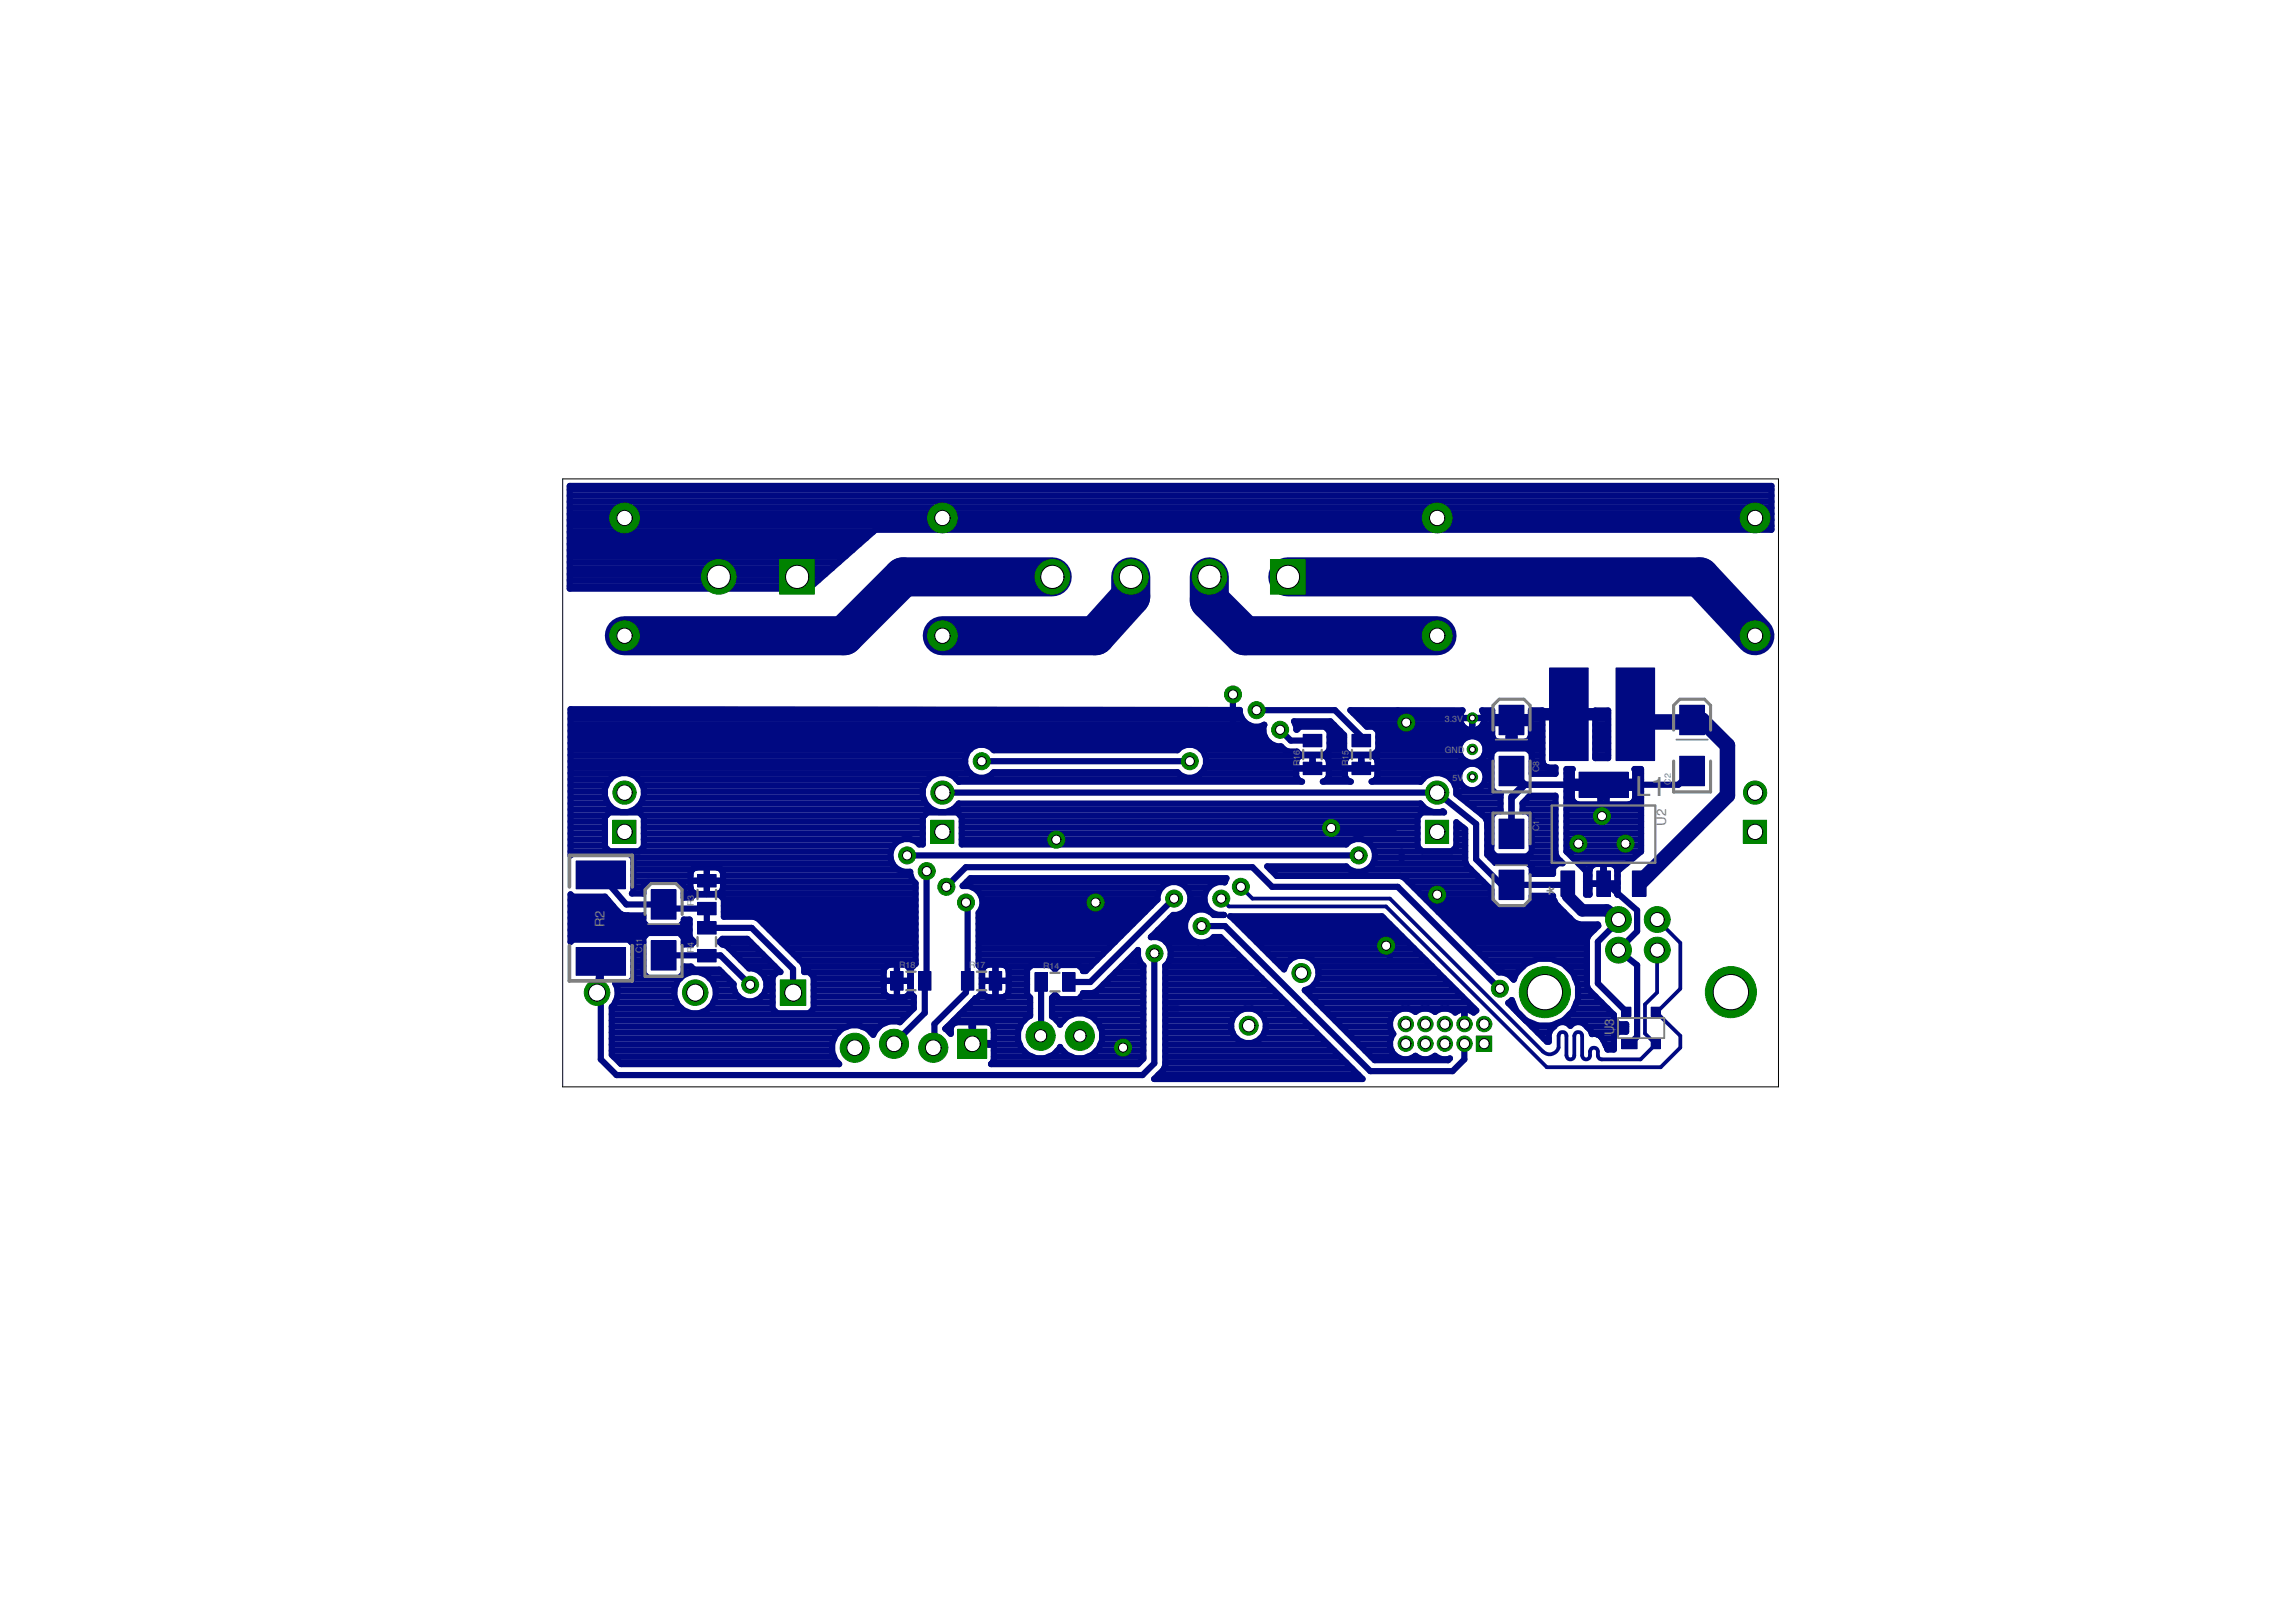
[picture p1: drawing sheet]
<svg xmlns="http://www.w3.org/2000/svg" width="297mm" height="210mm" viewBox="0 0 297 210" stroke-linecap="round" stroke-linejoin="round" font-family="sans-serif">
<defs><g id="words">
<g font-size="3.6" fill="#808080">
<text x="211.6" y="103">L1</text>
<text x="202.7" y="116" transform="rotate(-90 202.7 116)">*</text>
</g>
<g font-size="1.7" fill="#808080">
<text x="215.6" y="106.9" transform="rotate(-90 215.6 106.9)">U2</text>
<text x="78.2" y="120" transform="rotate(-90 78.2 120)">R2</text>
<text x="208.8" y="133.9" transform="rotate(-90 208.8 133.9)">U3</text>
</g>
<g font-size="1.1" fill="#808080">
<text x="186.9" y="93.4">3.3V</text>
<text x="168.1" y="99.2" transform="rotate(-90 168.1 99.2)">R16</text>
<text x="174.4" y="99.2" transform="rotate(-90 174.4 99.2)">R15</text>
<text x="186.9" y="97.5">GND</text>
<text x="187.9" y="101">5V</text>
<text x="199.1" y="100" transform="rotate(-90 199.1 100)">C8</text>
<text x="216.1" y="101.6" transform="rotate(-90 216.1 101.6)">C2</text>
<text x="199.1" y="107.6" transform="rotate(-90 199.1 107.6)">C1</text>
<text x="89.8" y="117.3" transform="rotate(-90 89.8 117.3)">R3</text>
<text x="83.1" y="123.4" transform="rotate(-90 83.1 123.4)">C11</text>
<text x="89.8" y="123.4" transform="rotate(-90 89.8 123.4)">R4</text>
<text x="116.3" y="125.3">R18</text>
<text x="125.4" y="125.3">R17</text>
<text x="135" y="125.4">R14</text>
</g>
</g></defs>
<path d="M201.9 112.7h1.8v3.3h-1.8z" fill="#000982"/>
<path d="M201.9 112.7h1.8v3.3h-1.8z" fill="none" stroke="#000982" stroke-width=".13"/>
<path d="M206.6 112.7h1.7v3.3h-1.7z" fill="#000982"/>
<path d="M206.6 112.7h1.7v3.3h-1.7z" fill="none" stroke="#000982" stroke-width=".13"/>
<path d="M211.2 112.7h1.8v3.3h-1.8z" fill="#000982"/>
<path d="M211.2 112.7h1.8v3.3h-1.8z" fill="none" stroke="#000982" stroke-width=".13"/>
<path d="M204.3 99.9h6.3v3.3h-6.3z" fill="#000982"/>
<path d="M204.3 99.9h6.3v3.3h-6.3z" fill="none" stroke="#000982" stroke-width=".13"/>
<path d="M193.9 106h3.2v3.8h-3.2z" fill="#000982"/>
<path d="M193.9 106h3.3v3.8h-3.3z" fill="none" stroke="#000982" stroke-width=".13"/>
<path d="M193.9 112.6h3.2v3.8h-3.2z" fill="#000982"/>
<path d="M193.9 112.6h3.3v3.8h-3.3z" fill="none" stroke="#000982" stroke-width=".13"/>
<path d="M217.3 97.9h3.2v3.8h-3.2z" fill="#000982"/>
<path d="M217.3 97.9h3.2v3.8h-3.2z" fill="none" stroke="#000982" stroke-width=".13"/>
<path d="M217.3 91.3h3.2v3.8h-3.2z" fill="#000982"/>
<path d="M217.3 91.3h3.2v3.8h-3.2z" fill="none" stroke="#000982" stroke-width=".13"/>
<path d="M193.9 97.9h3.2v3.8h-3.2z" fill="#000982"/>
<path d="M193.9 97.9h3.3v3.8h-3.3z" fill="none" stroke="#000982" stroke-width=".13"/>
<path d="M193.9 91.3h3.2v3.8h-3.2z" fill="#000982"/>
<path d="M193.9 91.3h3.3v3.8h-3.3z" fill="none" stroke="#000982" stroke-width=".13"/>
<path d="M209.1 86.4h5v12h-5z" fill="#000982"/>
<path d="M209.1 86.4h5v12h-5z" fill="none" stroke="#000982" stroke-width=".13"/>
<path d="M200.5 86.4h5v12h-5z" fill="#000982"/>
<path d="M200.5 86.4h5v12h-5z" fill="none" stroke="#000982" stroke-width=".13"/>
<path d="M209.8 134.5h2v1.2h-2z" fill="#000982"/>
<path d="M209.8 134.5h2v1.2h-2z" fill="none" stroke="#000982" stroke-width=".13"/>
<path d="M213.6 134.5h1.2v1.2h-1.2z" fill="#000982"/>
<path d="M213.6 134.5h1.2v1.2h-1.2z" fill="none" stroke="#000982" stroke-width=".13"/>
<path d="M213.6 130.3h1.2v1.2h-1.2z" fill="#000982"/>
<path d="M213.6 130.3h1.2v1.2h-1.2z" fill="none" stroke="#000982" stroke-width=".13"/>
<path d="M209.8 130.3h1.2v1.2h-1.2z" fill="#000982"/>
<path d="M209.8 130.3h1.2v1.2h-1.2z" fill="none" stroke="#000982" stroke-width=".13"/>
<path d="M90.2 116.8h2.4v1.6h-2.4z" fill="#000982"/>
<path d="M90.2 116.8h2.5v1.6h-2.5z" fill="none" stroke="#000982" stroke-width=".13"/>
<path d="M90.2 113.2h2.4v1.6h-2.4z" fill="#000982"/>
<path d="M90.2 113.2h2.5v1.6h-2.5z" fill="none" stroke="#000982" stroke-width=".13"/>
<path d="M90.2 122.9h2.4v1.6h-2.4z" fill="#000982"/>
<path d="M90.2 122.9h2.5v1.6h-2.5z" fill="none" stroke="#000982" stroke-width=".13"/>
<path d="M90.2 119.3h2.4v1.6h-2.4z" fill="#000982"/>
<path d="M90.2 119.3h2.5v1.6h-2.5z" fill="none" stroke="#000982" stroke-width=".13"/>
<path d="M84.2 121.7h3.3v3.8h-3.3z" fill="#000982"/>
<path d="M84.2 121.7h3.3v3.8h-3.3z" fill="none" stroke="#000982" stroke-width=".13"/>
<path d="M84.2 115.1h3.3v3.8h-3.3z" fill="#000982"/>
<path d="M84.2 115.1h3.3v3.9h-3.3z" fill="none" stroke="#000982" stroke-width=".13"/>
<path d="M74.5 111.4h6.4v3.6h-6.4z" fill="#000982"/>
<path d="M74.5 111.4h6.4v3.6h-6.4z" fill="none" stroke="#000982" stroke-width=".13"/>
<path d="M74.5 122.6h6.4v3.6h-6.4z" fill="#000982"/>
<path d="M74.5 122.6h6.4v3.6h-6.4z" fill="none" stroke="#000982" stroke-width=".13"/>
<path d="M133.9 125.9h1.6v2.4h-1.6z" fill="#000982"/>
<path d="M133.9 125.9h1.6v2.4h-1.6z" fill="none" stroke="#000982" stroke-width=".13"/>
<path d="M137.5 125.9h1.6v2.4h-1.6z" fill="#000982"/>
<path d="M137.5 125.9h1.6v2.4h-1.6z" fill="none" stroke="#000982" stroke-width=".13"/>
<path d="M174.9 98.6h2.4v1.6h-2.4z" fill="#000982"/>
<path d="M174.9 98.6h2.4v1.6h-2.4z" fill="none" stroke="#000982" stroke-width=".13"/>
<path d="M174.9 95h2.4v1.6h-2.4z" fill="#000982"/>
<path d="M174.9 95h2.4v1.6h-2.4z" fill="none" stroke="#000982" stroke-width=".13"/>
<path d="M168.6 98.6h2.4v1.6h-2.4z" fill="#000982"/>
<path d="M168.6 98.6h2.4v1.6h-2.4z" fill="none" stroke="#000982" stroke-width=".13"/>
<path d="M168.6 95h2.4v1.6h-2.4z" fill="#000982"/>
<path d="M168.6 95h2.4v1.6h-2.4z" fill="none" stroke="#000982" stroke-width=".13"/>
<path d="M128 125.7h1.6v2.4h-1.6z" fill="#000982"/>
<path d="M128 125.7h1.6v2.4h-1.6z" fill="none" stroke="#000982" stroke-width=".13"/>
<path d="M124.4 125.7h1.6v2.4h-1.6z" fill="#000982"/>
<path d="M124.4 125.7h1.6v2.4h-1.6z" fill="none" stroke="#000982" stroke-width=".13"/>
<path d="M115.2 125.7h1.6v2.4h-1.6z" fill="#000982"/>
<path d="M115.2 125.7h1.6v2.4h-1.6z" fill="none" stroke="#000982" stroke-width=".13"/>
<path d="M118.8 125.7h1.6v2.4h-1.6z" fill="#000982"/>
<path d="M118.8 125.7h1.6v2.4h-1.6z" fill="none" stroke="#000982" stroke-width=".13"/>
<g fill="none" stroke="#000982" stroke-width=".8">
<path d="M73.7 62.9h155.5v5.7h-115.9l-8.7 7.6h-30.9zM73.7 75.9h31.3M73.7 75.1h32.2M73.7 74.3h33.1M73.7 73.5h34M73.7 72.7h34.8M73.7 72h35.7M73.7 71.2h36.6M73.7 70.4h37.5M73.7 69.6h38.4M73.7 68.8h39.3M73.7 68h155.5"/>
<path d="M73.7 67.3h155.5M73.7 66.5h155.5M73.7 65.7h155.5M73.7 64.9h155.5M73.7 64.2h155.5M73.7 63.4h155.5M73.8 98.5h51.1M73.8 97.7h51.2M73.8 99.3h51.2M73.8 96.9h51.8M73.8 96.2h90.5M73.8 95.4h89.9"/>
<path d="M73.8 94.6h89.7M73.8 93.8h87.8M73.8 93h86.9M73.8 92.3h86.6M125.2 97.3a2.13 2.13 0 0 1 3.4-.2h23.7a2.14 2.14 0 0 1 3.1-.1 2.14 2.14 0 0 1 0 3.1 2.14 2.14 0 0 1-3.1-.2h-23.7a2.15 2.15 0 0 1-3 .3 2.15 2.15 0 0 1-.4-2.9zM127 98.5h26.9M128.4 96.9h24.1M155.3 96.9h10.8M155.9 97.7h33M155.9 99.3h11.8M156 98.5h11.7M159.5 89.9v4"/>
<path d="M162.5 91.9h10.2l3.4 3.4v.5M163.5 93.8h.1M163.6 93.8a2.1 2.1 0 0 0 2.1 2.8l.5 .4 .5 .3h1.1l.4 .4h3.2l.6-.6v-2.5l-.6-.6h-3.2l-.5 .4v-.4l-.3-.7h4.7l1.8 1.8v2l.6 .6h3.2l.6-.6v-2.5l-.6-.6h-.9l-2.1-2.1h14.5a1.61 1.61 0 0 0 .2 2.2 1.61 1.61 0 0 0 2.2 0 1.61 1.61 0 0 0 .1-2.2h1.3v.9h2.2v3.2h-1.4a.86 .86 0 0 1-.8-.8v-1.6h5.1v1.6a.86 .86 0 0 1-.8 .8h-1.4v-3.2h2.2v-.9h1.4v.1h3v.8h-3v5.8a.89 .89 0 0 0 .6 .7M163.6 93.8a2.11 2.11 0 0 1-3.2-1.9l-86.6-.1v18.9l.3-.3h7.2l.6 .6v4.4l-.1 .2h1.4v-.9l.6-.6h4.1l.6 .6v1.5h.9l.4-.4h3.3l.5 .6v2.2h3.9l.6 .3 5.7 5.7 .2 .5v.7h.7l.6 .6v4.1l-.6 .6h-4.2l-.5-.6v-4.1l.5-.6h.5l-4.3-4.3h-3.2l-.4 .4 .3 .3 .6 .2 2.9 2.9a2.15 2.15 0 0 1 2.3 2.1 2.15 2.15 0 0 1-2.2 2.2 2.15 2.15 0 0 1-2.1-2.3l-1.9-1.8h-3.2l-.4-.4h-.9v.9l-.6 .6h-4.1l-.6-.6v-4.7l.6-.6h4.1l.6 .6v.9h1l.3-.3-.6-.6v-2.3h-.7v.4l-.6 .5h-4.1l-.6-.5v-.9h-1.9a1.31 1.31 0 0 1-1.3-.5M165.6 94.4l1.4 1.4h2.8M167.6 93.8h5M167.7 98.5v1.9a.86 .86 0 0 0 .7 .8h-44.4M167.7 99.4h4.2M168.5 97.7a.97 .97 0 0 0-.8 .8M169.8 98.5h.1M169.8 97.7v1.8M169.8 99.3h.1"/>
<path d="M171.1 97.7a.96 .96 0 0 1 .8 .8v1.9a.92 .92 0 0 1-.8 .8h3.7a.86 .86 0 0 1-.8-.8v-1.9M171.9 98.5h2.1M171.9 99.3h2.1M172 94.6h1.4M172 96.9h1.9M172 96.2h1.9M172 95.4h1.9M174 99.4h4.2M174.8 97.7a.91 .91 0 0 0-.8 .8M175.1 92.3h13.9M175.8 93h13.1M176.1 98.5h.1"/>
<path d="M176.1 97.7v1.8M176.1 99.3h.1M176.6 93.8h12.6M177.4 97.7a.91 .91 0 0 1 .8 .8M178.2 98.5v1.9a.86 .86 0 0 1-.8 .8h6.4M178.2 98.5h11.5M178.2 99.3h11.1M178.3 94.6h14.7M178.3 96.9h10.5M178.3 96.2h10.7M178.3 95.4h11.6M180.8 91.9l1.1 1.6"/>
<path d="M188.9 92.9h3.2M190.5 92.9v1.6M190.5 93.8h.1M190.5 93h.1M191 95.4h2.1M191.3 98.5h1.6M191.6 99.3h1.3M191.8 93.8h1.2M191.9 92.3h1.1M192 96.2h7.5M192 97.7h.9M192.1 93h3.1"/>
<path d="M192.2 96.9h1.2M195.2 95.4h.7M195.2 94.6h.7M195.2 93.8h.7M195.5 99.8l1.8 1.8-1.8 1.7M195.9 93h3.6M197.6 96.9h1.9M198 95.4h1.5M198.1 94.6h1.4M198.1 93.8h1.4M198.1 92.3h4.4M198.2 98.5h1.3"/>
<path d="M198.2 97.7h1.3M198.2 99.3h1.9M200.1 99.3h1.1v.8h-3v-2.6l-.6-.6h-4.1l-.6 .6v4.6l.6 .6h.7l-.1 2.3h-.6l-.6 .6v4.6M203.4 92l4.7-.1v6.2h-1.7v-5.3h-3zM203.4 92.3h4.7M206.4 97.7h1.7M206.4 96.9h1.7M206.4 96.2h1.7M206.4 95.4h1.7M206.4 94.6h1.7M206.4 93.8h1.7M206.4 93h1.7"/>
<path d="M211.6 92.4v.3l.7 .7M218.9 99.8l-1.8 1.8h-20l-1.6 1.5v4.8M73.8 110.2h41.4M73.8 109.4h4.5M73.8 108.6h4.5M73.8 107.9h4.5M73.8 107.1h4.5M73.8 106.3h4.5M73.8 105.5h4.7M73.8 104.8h5.6M73.8 104h4.8M73.8 103.2h4.5"/>
<path d="M73.8 102.4h4.5M73.8 101.6h4.6M73.8 100.8h5.2M73.8 100.1h51.7M73.8 119.6h9.6M73.8 118.8h9.4M73.8 118h6.2M73.8 117.2h5.5M73.8 116.5h4.8M77.7 113.2l3.3 3.8h4.9l.5 .6h5v2.5h5.8l5.4 5.3v3.1M78.3 105.7l.6-.6h3.8l.6 .6v3.9l-.6 .6h-3.8l-.6-.6zM80 118l-1.7-2h-4.2l-.3-.3v6.2l.3-.3h7.2l.6 .6v4.4l-.6 .6h-1.7a2.46 2.46 0 0 1-.5 3.1v6.2l1.3 1.2h28.2a2.92 2.92 0 0 1 0-4.4 2.92 2.92 0 0 1 4.4 .6 2.75 2.75 0 0 1 3.4-1.6l1.8-1.8"/>
<path d="M80.3 100.1a2.57 2.57 0 0 0-1.7 3.9M81.3 100.1a2.56 2.56 0 0 1 1.6 3.9 2.56 2.56 0 0 1-4.3 0M81.9 111h33.3M81.9 114.9h1.3M81.9 114.1h7.4M81.9 113.3h7.4M81.9 112.5h7.7M81.9 111.8h33.6M82.1 104.8h38.5M82.6 100.8h37.5M82.9 104h36.9M83.1 105.5h36.5"/>
<path d="M83.1 101.6h36.5M83.2 103.2h36.2M83.3 109.4h32.3M83.3 108.6h33.4M83.3 107.9h36.1M83.3 107.1h36.1M83.3 106.3h36.1M83.3 102.4h36.1M88.2 119.6h1M88.5 115.7h1.5M88.5 114.9h.8M89.3 114h4.2"/>
<path d="M89.3 114.9v-1.9a.86 .86 0 0 1 .8-.7h2.7a.86 .86 0 0 1 .7 .7v1.9M89.3 114.9a.9 .9 0 0 0 .8 .8h2.7a.91 .91 0 0 0 .7-.8M91.4 115.7h.1M91.4 114.9h.1M91.4 114.1h.1M91.4 113.3h.1M91.4 112.5h.1M91.4 112.3v3.4M92.8 115.7h25.7M93.3 112.5h23M93.5 114.9h25M93.5 114.1h24.8"/>
<path d="M93.5 113.3h24.3M93.6 118h24.9M93.6 117.2h24.9M93.6 116.5h24.9M97.9 118.8h20.6M98.8 119.6h19.7M117.3 110.7h58.5M117.9 108.6h1.5M119.7 112.9l.2-.2v14l-.3 .2v4.2l-4 4M119.8 104a2.57 2.57 0 0 0 4.2 0M121.4 100.1a2.57 2.57 0 0 0-1.6 3.9M121.9 102.6h64l5.1 4v4.6l3.3 3.3h8.4l.1-.2v1.6"/>
<path d="M122.4 100.1l.9 .3 .7 .8M122.4 114.8l2.6-2.6h37l2.6 2.6h16.2l13.2 13.2M123.2 104.8h61.4M123.7 100.8h44.2M124 104h59.8M124 104h.1M124 101.2h.1M124.2 105.5h59.4M124.4 108.6h50.7M124.4 107.9h59M124.4 107.1h59M124.4 106.3h59"/>
<path d="M125 116.8l.3 .2-.1-.1v10l-.2 1.6-4.1 4v2.9l-.2 .2M125.1 114.1h33.4M125.9 114.9h24.4M126.6 119.6h20M126.6 118.8h20.7M126.7 118h21.4M126.8 115.7h23M127.1 117.2h21.8M127.1 116.5h22.6M128.4 100.1h24M141.7 116.8l-.5 .5M150.6 119.6h2.7"/>
<path d="M151.4 118.8h2.2M151.9 116.3l-10.8 10.8h-2.8M153.1 118h1.2M153.5 114.9h2.9M153.8 117.2h2.3M153.9 115.7h2M154 116.5h1.8M155.4 100.1h12.3M155.4 119.8h3.1l18.8 18.8h10.6l1.5-1.5v-2M156.6 118h.1M157.5 118.4a2.15 2.15 0 0 1-1.7-2.6 2.15 2.15 0 0 1 2.6-1.6l.3-.6h-33.2l-1 1.1a2.14 2.14 0 0 1 2.3 1 2.14 2.14 0 0 1-.2 2.4v6.8l.4 .4v3.3l-.6 .6h-.2l-.2 .3-3.7 3.6M158.4 118.4h-1.4a2.14 2.14 0 0 0-3.1-.1 2.14 2.14 0 0 0 0 3.1 2.14 2.14 0 0 0 3.1-.1h.9l18.4 18.3h-27l1.2-1.2 .3-.5v-12.9a2.14 2.14 0 0 0 .5-2.6 2.14 2.14 0 0 0-2.4-1.1"/>
<path d="M159.5 118.8h19.5M160.2 119.6h19.6M164.4 112.5h10.3M165.1 113.3h26M165.2 113.3l-1.3-1.2h10.3a2.14 2.14 0 0 0 3.1 .1 2.14 2.14 0 0 0 0-3 2.14 2.14 0 0 0-3.1 .1h-49.8v-3.6l-.6-.6h-3.8l-.6 .6v3.6h-.5a2.15 2.15 0 0 0-3.6 .7 2.15 2.15 0 0 0 2.5 2.8v.4l.3 .7 .4 .4v10.4M171.7 100.8h2.5M171.9 100.1h2.1M172.2 107.1v.6h8.1M176.3 108.6h7.1M176.8 112.5h13.5M177.5 109.4h5.9M177.6 111.8h12.1"/>
<path d="M177.8 110.2h11.8M177.9 111h11.7M178 100.8h6.1M178.2 100.1h10.6M181.1 113.3l.5 .3 12.3 12.2a2.05 2.05 0 0 1 1.9 1 4.2 4.2 0 0 1 6.5-2.1 4.4 4.4 0 0 1 1.2 6.1 4.4 4.4 0 0 1-6.1 1.3M181.3 110.2v1M182.2 114.1h9.7M183 114.9h9.7M183.8 115.7h9.1M183.8 104a2.43 2.43 0 0 0 2.9 1l.1 .1h-2.8l-.6 .6v3.9l.6 .6h3.8l.6-.6v-3.2l1.2 .9v4.2l.2 .5 3.1 3.2v1.6l.6 .6h4.1l.6-.6v-.9h2.7v.5l.4 .6 2.3 2.4 .7 .2h2.4l.1 .2-1.3 1.3-.2 .5v5.9l.2 .6 3.3 3.2v.7l.6 .5h1v1h-1l-.6 .6v1.7h-.8l-.7-1.4M183.8 104h.1M183.8 101.2h.1"/>
<path d="M184.5 116.5h8.4M185.3 117.2h8M185.4 100.1l-.9 .3-.7 .8M186.1 118h16.2M186.4 100.1a2.49 2.49 0 0 1 2 2.7l3.3 2.6a1.52 1.52 0 0 1 .7 1.4v3.8l1 1.1 .1-.1h4.1l.6 .6v.9h2.7v-.8l.6-.6h.7l-.8-.7M186.9 118.8h16.2M187.6 119.6h16.6M187.7 100.8h1.1M188.2 101.6h1M188.4 109.4h1.2M188.4 108.6h1.2M188.4 107.9h1.2"/>
<path d="M188.4 107.1h.9M188.4 102.4h4.8M188.9 103.2h5.2M189.9 104h4.2M190.9 104.8h3.2M191.8 101.6h1.1M191.9 105.5h1.1M192.1 100.1h.8M192.2 100.8h.7M192.4 106.3h.5M192.4 110.2h.5M192.4 109.4h.5"/>
<path d="M192.4 108.6h.5M192.4 107.9h.5M192.4 107.1h.5M192.8 111h8.6M192.9 110.2l.6 .6h4.1l.6-.6M197 104.8h4.2M197 104h4.2M197.7 103.2h3.5M197.7 111.8h3.8M197.8 117.2h3.7M198.1 105.5h3.1M198.2 112.5h2.7"/>
<path d="M198.2 110.2h3M198.2 109.4h3M198.2 108.6h3M198.2 107.9h3M198.2 107.1h3M198.2 106.3h3M198.2 100.1h3M198.2 110.2v-4.6l-.6-.6h-.6v-1.1l.9-.9h3.3v7.5l.2 .5M198.2 116.5h2.8M202.7 109.4h9.6M202.7 108.6h9.6M202.7 107.9h9.6"/>
<path d="M202.7 107.1h9.6M202.7 106.3h9.6M202.7 105.5h9.6M202.7 104.8h9.6M202.7 104h1.1M202.7 103.2h.7M202.7 102.4h.7M202.7 101.6h4.3M202.7 100.8h.7M202.7 100.1h.7M202.7 110.2h9.6M203.5 111h7.9"/>
<path d="M204.2 111.8h6.2M205 112.5h.7M205.2 115.7h.4M205.2 114.9h.4M205.2 114.1h.4M205.2 113.3h.4M207 104h.9M207 103.2h.9M207 102.4h.9M207.4 114.1h.1M207.4 113.3h.1M207.4 112.5h.1"/>
<path d="M207.8 114.3l4 3.5v2.7l-2.4 2.5M207.9 101.6h4.4M209.2 112.5h.3M209.3 112.7l3-2.5v-10.7h-.8v.3v1.4h-3.6v2.9h2.8a.96 .96 0 0 0 .8-.8v-1.3h-8.1v1.3a.96 .96 0 0 0 .8 .8h2.8v-2.9h-3.6v-1.4l.1-.3h-.8v10.7l2.5 2.5v3.1h.4v-1.4h1.8v-2.6h-1a.96 .96 0 0 0-.8 .8v1.7h3.7M209.3 114.4h-1.8v-2.6h1a.96 .96 0 0 1 .8 .8v3.2M209.3 115.7h.1M209.3 114.9h.1M209.3 114.1h.1M209.3 113.3h.1M209.4 119h.2l-2.9 2.9v5.4l3.7 3.6M211.1 104h1.2M211.5 103.2h.8"/>
<path d="M211.5 102.4h.8M211.5 100.8h.8M211.5 100.1h.8M212.3 114.1l-.2 .2M73.8 121.1h9.6M73.8 120.4h15.4M79.1 135.2h28.6M79.1 130.5h9.1M79.1 136h28.6M79.1 134.4h28.8M79.1 133.6h29.3M79.1 132.8h30.5"/>
<path d="M79.1 132.1h37.5M79.1 131.3h38.3M79.4 136.8h28.5M79.6 129.7h8M79.7 127.4h7.8M79.9 128.9h7.4M79.9 128.2h7.4M80.2 137.5h28.2M81.7 121.9h1.5M81.9 126.6h6.1M81.9 125.8h1.3M81.9 125h1.3"/>
<path d="M81.9 124.3h1.3M81.9 123.5h1.3M81.9 122.7h1.3M85.9 123.6h7.3l3.8 3.8M88.3 121.1h.9M88.5 125.8h.8M88.5 121.9h1.3M90.5 125.8h2.9M91.4 123.6v.1M91.6 130.5h8.4M91.8 126.6h2.4M92.3 129.7h7.7"/>
<path d="M92.4 127.4h2.5M92.6 128.9h2.9M92.6 128.2h2.4M93.1 121.9h4M94.3 122.7h3.6M95.1 123.5h3.6M95.8 124.3h3.6M96.6 125h3.6M98.4 125.8h2.1M98.5 128.9h1.5M99 126.6h1M99 128.2h1"/>
<path d="M99.1 127.4h.9M99.6 120.4h18.9M100.3 121.1h18.2M101.1 121.9h17.4M101.9 122.7h16.6M102.7 123.5h15.8M103.5 124.3h15M104 125h10.7M104.7 125.8h9.6M105.3 130.5h12.9M105.3 129.7h12.9M105.3 128.9h9.5"/>
<path d="M105.3 128.2h9M105.3 127.4h9M105.3 126.6h9M111.5 132.8h2.3M112.7 133.6h.4M114.3 126.9h3.5M114.5 125.2l.2-.2 .4-.2h1.9a.86 .86 0 0 1 .8 .8v2.7a.86 .86 0 0 1-.8 .8h-1.9a.9 .9 0 0 1-.8-.8v-2.7zM116 124.8v4.3M116 128.9h.1M116 128.2h.1M116 127.4h.1M116 126.6h.1"/>
<path d="M116 125.8h.1M116 125h.1M117.3 128.9h.9M117.4 125h.7M117.8 128.2h.1M117.8 127.4h.1M117.8 126.6h.1M117.8 125.8h.1M118.2 129v1.5M118.4 124.7l-.6 .6v3.3l.4 .4M118.4 124.7h.1M122.3 133.1l.7 .7v-.7a.9 .9 0 0 1 .8-.8h1.9v2.7h2.9v-1.9a.9 .9 0 0 0-.8-.8h-1.9v2.9h6"/>
<path d="M122.3 133.1h.1M122.6 132.8h.5M122.8 133.6h.2M123.4 132.1h9.1M124.1 131.3h9.2M124.9 130.5h8.4M125.7 134.4h.2M125.7 133.6h.2M125.7 132.8h.2M125.7 129.7h7.6M126.6 124.3h15.3M126.6 123.5h16.1"/>
<path d="M126.6 122.7h16.9M126.6 121.9h17.6M126.6 121.1h18.4M126.6 120.4h19.2M126.6 128.9h.9M126.7 125h.7M127 128.2h.1M127 127.4h.1M127 126.6h.1M127 125.8h.1M127.1 126.9h3.4M127.3 125.2l.1-.2 .5-.2h1.8a.9 .9 0 0 1 .8 .8v2.7a.86 .86 0 0 1-.8 .8h-1.8a.9 .9 0 0 1-.8-.8v-2.7z"/>
<path d="M128.4 137.5h19M128.5 132.8h3.5M128.6 135.2v1.9l-.2 .4M128.6 136.8h4.9M128.6 136h3.8M128.6 134.4h3.1M128.6 133.6h3.1M128.8 124.8v4.3M128.8 128.9h.1M128.8 128.2h.1M128.8 127.4h.1M128.8 126.6h.1"/>
<path d="M128.8 125.8h.1M128.8 125h.1M130 128.9h3.1M130.2 125h3.1M130.5 128.2h2.4M130.5 127.4h2.4M130.5 126.6h2.4M130.5 125.8h2.4M134.7 127.1v6.9h-.1M135.7 136.8h2.9M136.1 125h.8M136.1 130.5h11.8"/>
<path d="M136.1 131.3h2.7M136.1 129.7h11.8M136.3 128.9h.4M136.7 132.1h.9M136.8 136h.7M139.7 125h1.4M139.9 128.9h8M140.6 131.3h7.3M140.7 136.8h7.2M141.8 132.1h6.1M141.9 136h6M142 128.2h5.9"/>
<path d="M142.3 132.8h5.6M142.4 135.2h5.5M142.6 134.4h5.3M142.6 133.6h5.3M142.8 127.4h5.1M143.6 126.6h4.3M144.3 125.8h3.6M144.8 135.6h.5M145.1 125h2.8M145.9 124.3h1.5M146.7 123.5h.5M148.9 121.3l2.9-2.9a2.14 2.14 0 0 0 2.2-2.1 2.14 2.14 0 0 0-2.1-2.2 2.14 2.14 0 0 0-2.1 2.3l-9.3 9.3h-.4v-.2l-.6-.6h-2.4l-.6 .6-.6-.6h-2.4l-.6 .6v3.2l.4 .4v2.4a2.92 2.92 0 0 0-.8 4.6 2.92 2.92 0 0 0 4.6-.6 2.94 2.94 0 0 0 4.5 .8 2.94 2.94 0 0 0 0-4.5 2.94 2.94 0 0 0-4.5 .8l-.8-1-.2-.1v-2.4l.4-.4 .6 .6h2.4l.6-.6v-.2h1.2l.6-.2 5.3-5.4v.9l.3 .8 .4 .4v12l-.7 .7h-19l.2-.2"/>
<path d="M149 121.1h4.7M149.3 123.4v14.2l-1.5 1.5h-68l-2.1-2v-12.7l-.5 4.1M149.8 120.4h3.5M149.9 139.1h25.8M150.6 138.3h24.3M150.8 135.2h21M150.8 130.5h16.3M150.8 137.5h23.4M150.8 136.8h22.6M150.8 136h21.8M150.8 134.4h9.2M150.8 133.6h8.7"/>
<path d="M150.8 132.8h8.5M150.8 132.1h8.6M150.8 131.3h9M150.8 129.7h15.6M150.8 128.9h14.8M150.8 128.2h14M150.8 127.4h13.2M150.8 126.6h12.4M150.8 125.8h11.7M150.8 125h10.9M150.9 121.9h4M151.3 124.3h9.6"/>
<path d="M151.3 122.7h8M151.5 123.5h8.6M156 121.9h2.5M161 120.4h19.6M161.1 130.5a2.28 2.28 0 0 0-1.5 3.5 2.28 2.28 0 0 0 3.8 0 2.28 2.28 0 0 0-1.4-3.5M161.8 121.1h19.5M162.6 121.9h19.5M163 134.4h8M163.2 131.3h4.7M163.3 122.7h19.6M163.6 133.6h6.7M163.7 132.1h5"/>
<path d="M163.8 132.8h5.7M164.1 123.5h19.6M164.9 124.3h1.9M165.7 125h.6M168.8 128.2h19.6M169.6 128.9h19.6M169.8 124.3h14.7M170 127.4h17.6M170.4 129.7h19.5M170.4 125h14.9M170.5 126.6h16.3M170.6 125.8h15.4"/>
<path d="M171.2 130.5h19.5M171.9 131.3h8.3M172.7 132.1h7.2M173.5 132.8h6.3M174.3 133.6h5.8M175.1 134.4h4.8M175.8 135.2h4M176.6 136h3.4M177.4 136.8h3.3M179.3 122.4l.5 1.5M181.4 130.5a2.03 2.03 0 0 0-1.1 3.3 2.02 2.02 0 0 0 .1 2.7 2.02 2.02 0 0 0 2.7 .1 1.91 1.91 0 0 0 2.4 .2M182.2 130.5l.9 .5 .9-.5"/>
<path d="M183 136.8h.2M184.8 130.5l.9 .5 .8-.5M185.5 136.8l.2-.2 .1 .2M185.5 136.8h.3M187.3 130.5l.7 .3 .3 .2a1.87 1.87 0 0 1 2.4 0l.3-.2-12.2-12.2h-19.7l7 6.9a2.27 2.27 0 0 1 3.9-1.2 2.27 2.27 0 0 1-1.2 3.8l9 9.1h9.6l.2-.2-.3 .1h-.8l-.7-.3M188.4 120.4h17.8M189.2 121.1h16.3M189.4 130.6l.1 1.9M189.4 132.1h.1M189.4 131.3h.1M190 121.9h15.3M190.8 122.7h14.5"/>
<path d="M191.6 123.5h13.7M192.3 124.3h6.2M193.1 125h4M193.9 125.8h2.4M195.3 129.7h.4M195.7 126.6h.2M195.8 130.5h.2M196.6 131.3h.1M197.4 132.1l-1.2-1.3-.6-1.4-.5 .4 5 5h.3a2.12 2.12 0 0 1 1.5-2.5h.5l.5 .2 .3 .3a1.28 1.28 0 0 1 1.7-.3l.9 .8 .2 .5M197.4 132.1h.1M198.2 132.8h2.8M199 133.6h1.5"/>
<path d="M199.7 134.4h.7M201.1 124.3h4.2M202.2 132.1h6.7M202.6 125h2.7M203 131.3h5.8M203.4 125.8h1.9M203.6 130.5h4.4M203.8 126.6h1.5M203.9 129.7h3.3M204.1 127.4h1.2M204.2 128.9h2.2M204.2 128.2h1.4"/>
<path d="M205.3 132.8h5.1M205.9 133.6h3.4M206 133.8h.1M206 133.8a1.21 1.21 0 0 1 1.3 .6M207.3 134.4h1.5M207.7 135.2h1.1M209.3 123l2.5 1.9v9.3l-1 .9M209.3 123h.1"/>
<circle cx="190.5" cy="97" r="1.74"/>
<circle cx="190.5" cy="100.5" r="1.74"/>
<circle cx="89.9" cy="128.5" r="2.72"/>
</g>
<path d="M212.3 93.4h6.4l.2-.2h1.3l3.3 3.3v6.4l-11.2 11.2" fill="none" stroke="#000982" stroke-width="2"/>
<path d="M158 116.3l1 1h20.3l20.8 20.8h14.7l2.6-2.5v-1.6l-3.2-3.1h.2l3-2.9v-6l-3-3M160.5 114.8l1.5 1.5h17.8l19.8 19.8a1.21 1.21 0 0 0 2-.5v-1.6a.51 .51 0 0 1 .5-.4 .51 .51 0 0 1 .6 .4v2.6a.51 .51 0 0 0 .5 .5 .51 .51 0 0 0 .5-.5v-2.6a.51 .51 0 0 1 .5-.4 .51 .51 0 0 1 .5 .4v2.6a.51 .51 0 0 0 .5 .5 .51 .51 0 0 0 .5-.5 .88 .88 0 0 1 .3-1 .51 .51 0 0 1 .7 .5v.7a.49 .49 0 0 0 .5 .3h5l2-2-1.4-1.3v-3.8l1.6-1.6v-5.4" fill="none" stroke="#000982" stroke-width=".49"/>
<path d="M202.8 115.9l1.9 1.9h3.2l1.7 1.2" fill="none" stroke="#000982" stroke-width="1.6"/>
<path d="M136.1 74.7h-19.3l-7.6 7.6h-28.4M146.3 74.7v2.5l-4.6 5.1h-19.8M156.4 74.7v3l4.6 4.6h24.9M166.6 74.7h53.3l7.1 7.6" fill="none" stroke="#000982" stroke-width="5.1"/>
<circle cx="209.4" cy="119" r="1.67" fill="#008200"/>
<circle cx="209.4" cy="119" r="1.67" fill="none" stroke="#008200" stroke-width=".13"/>
<circle cx="209.4" cy="119" r=".91" fill="#fff"/>
<circle cx="209.4" cy="119" r=".91" fill="none" stroke="#000" stroke-width=".13"/>
<circle cx="214.4" cy="119" r="1.67" fill="#008200"/>
<circle cx="214.4" cy="119" r="1.67" fill="none" stroke="#008200" stroke-width=".13"/>
<circle cx="214.4" cy="119" r=".91" fill="#fff"/>
<circle cx="214.4" cy="119" r=".91" fill="none" stroke="#000" stroke-width=".13"/>
<circle cx="214.4" cy="123" r="1.67" fill="#008200"/>
<circle cx="214.4" cy="123" r="1.67" fill="none" stroke="#008200" stroke-width=".13"/>
<circle cx="214.4" cy="123" r=".91" fill="#fff"/>
<circle cx="214.4" cy="123" r=".91" fill="none" stroke="#000" stroke-width=".13"/>
<circle cx="209.4" cy="123" r="1.67" fill="#008200"/>
<circle cx="209.4" cy="123" r="1.67" fill="none" stroke="#008200" stroke-width=".13"/>
<circle cx="209.4" cy="123" r=".91" fill="#fff"/>
<circle cx="209.4" cy="123" r=".91" fill="none" stroke="#000" stroke-width=".13"/>
<circle cx="199.9" cy="128.4" r="3.3" fill="#008200"/>
<circle cx="199.9" cy="128.4" r="3.3" fill="none" stroke="#008200" stroke-width=".13"/>
<circle cx="199.9" cy="128.4" r="2.29" fill="#fff"/>
<circle cx="199.9" cy="128.4" r="2.29" fill="none" stroke="#000" stroke-width=".13"/>
<circle cx="223.9" cy="128.4" r="3.3" fill="#008200"/>
<circle cx="223.9" cy="128.4" r="3.3" fill="none" stroke="#008200" stroke-width=".13"/>
<circle cx="223.9" cy="128.4" r="2.29" fill="#fff"/>
<circle cx="223.9" cy="128.4" r="2.29" fill="none" stroke="#000" stroke-width=".13"/>
<path d="M225.5 106.1h3v3h-3z" fill="#008200"/>
<path d="M225.5 106.1h3v3.1h-3z" fill="none" stroke="#008200" stroke-width=".13"/>
<circle cx="227.1" cy="107.6" r=".99" fill="#fff"/>
<circle cx="227.1" cy="107.7" r=".99" fill="none" stroke="#000" stroke-width=".13"/>
<circle cx="227.1" cy="102.6" r="1.5" fill="#008200"/>
<circle cx="227.1" cy="102.6" r="1.5" fill="none" stroke="#008200" stroke-width=".13"/>
<circle cx="227.1" cy="102.6" r=".99" fill="#fff"/>
<circle cx="227.1" cy="102.6" r=".99" fill="none" stroke="#000" stroke-width=".13"/>
<circle cx="227.1" cy="82.3" r="1.93" fill="#008200"/>
<circle cx="227.1" cy="82.3" r="1.93" fill="none" stroke="#008200" stroke-width=".13"/>
<circle cx="227.1" cy="82.3" r=".99" fill="#fff"/>
<circle cx="227.1" cy="82.3" r=".99" fill="none" stroke="#000" stroke-width=".13"/>
<circle cx="227.1" cy="67" r="1.93" fill="#008200"/>
<circle cx="227.1" cy="67" r="1.93" fill="none" stroke="#008200" stroke-width=".13"/>
<circle cx="227.1" cy="67" r=".99" fill="#fff"/>
<circle cx="227.1" cy="67" r=".99" fill="none" stroke="#000" stroke-width=".13"/>
<path d="M184.4 106.1h3v3h-3z" fill="#008200"/>
<path d="M184.4 106.1h3v3.1h-3z" fill="none" stroke="#008200" stroke-width=".13"/>
<circle cx="185.9" cy="107.6" r=".99" fill="#fff"/>
<circle cx="185.9" cy="107.7" r=".99" fill="none" stroke="#000" stroke-width=".13"/>
<circle cx="185.9" cy="102.6" r="1.5" fill="#008200"/>
<circle cx="185.9" cy="102.6" r="1.5" fill="none" stroke="#008200" stroke-width=".13"/>
<circle cx="185.9" cy="102.6" r=".99" fill="#fff"/>
<circle cx="185.9" cy="102.6" r=".99" fill="none" stroke="#000" stroke-width=".13"/>
<circle cx="185.9" cy="82.3" r="1.93" fill="#008200"/>
<circle cx="185.9" cy="82.3" r="1.93" fill="none" stroke="#008200" stroke-width=".13"/>
<circle cx="185.9" cy="82.3" r=".99" fill="#fff"/>
<circle cx="185.9" cy="82.3" r=".99" fill="none" stroke="#000" stroke-width=".13"/>
<circle cx="185.9" cy="67" r="1.93" fill="#008200"/>
<circle cx="185.9" cy="67" r="1.93" fill="none" stroke="#008200" stroke-width=".13"/>
<circle cx="185.9" cy="67" r=".99" fill="#fff"/>
<circle cx="185.9" cy="67" r=".99" fill="none" stroke="#000" stroke-width=".13"/>
<path d="M120.4 106.1h3v3h-3z" fill="#008200"/>
<path d="M120.4 106.1h3v3.1h-3z" fill="none" stroke="#008200" stroke-width=".13"/>
<circle cx="121.9" cy="107.6" r=".99" fill="#fff"/>
<circle cx="121.9" cy="107.7" r=".99" fill="none" stroke="#000" stroke-width=".13"/>
<circle cx="121.9" cy="102.6" r="1.5" fill="#008200"/>
<circle cx="121.9" cy="102.6" r="1.5" fill="none" stroke="#008200" stroke-width=".13"/>
<circle cx="121.9" cy="102.6" r=".99" fill="#fff"/>
<circle cx="121.9" cy="102.6" r=".99" fill="none" stroke="#000" stroke-width=".13"/>
<circle cx="121.9" cy="82.3" r="1.93" fill="#008200"/>
<circle cx="121.9" cy="82.3" r="1.93" fill="none" stroke="#008200" stroke-width=".13"/>
<circle cx="121.9" cy="82.3" r=".99" fill="#fff"/>
<circle cx="121.9" cy="82.3" r=".99" fill="none" stroke="#000" stroke-width=".13"/>
<circle cx="121.9" cy="67" r="1.93" fill="#008200"/>
<circle cx="121.9" cy="67" r="1.93" fill="none" stroke="#008200" stroke-width=".13"/>
<circle cx="121.9" cy="67" r=".99" fill="#fff"/>
<circle cx="121.9" cy="67" r=".99" fill="none" stroke="#000" stroke-width=".13"/>
<path d="M79.3 106.1h3v3h-3z" fill="#008200"/>
<path d="M79.3 106.1h3v3.1h-3z" fill="none" stroke="#008200" stroke-width=".13"/>
<circle cx="80.8" cy="107.6" r=".99" fill="#fff"/>
<circle cx="80.8" cy="107.7" r=".99" fill="none" stroke="#000" stroke-width=".13"/>
<circle cx="80.8" cy="102.6" r="1.5" fill="#008200"/>
<circle cx="80.8" cy="102.6" r="1.5" fill="none" stroke="#008200" stroke-width=".13"/>
<circle cx="80.8" cy="102.6" r=".99" fill="#fff"/>
<circle cx="80.8" cy="102.6" r=".99" fill="none" stroke="#000" stroke-width=".13"/>
<circle cx="80.8" cy="82.3" r="1.93" fill="#008200"/>
<circle cx="80.8" cy="82.3" r="1.93" fill="none" stroke="#008200" stroke-width=".13"/>
<circle cx="80.8" cy="82.3" r=".99" fill="#fff"/>
<circle cx="80.8" cy="82.3" r=".99" fill="none" stroke="#000" stroke-width=".13"/>
<circle cx="80.8" cy="67" r="1.93" fill="#008200"/>
<circle cx="80.8" cy="67" r="1.93" fill="none" stroke="#008200" stroke-width=".13"/>
<circle cx="80.8" cy="67" r=".99" fill="#fff"/>
<circle cx="80.8" cy="67" r=".99" fill="none" stroke="#000" stroke-width=".13"/>
<path d="M100.9 126.8h3.3v3.3h-3.3z" fill="#008200"/>
<path d="M100.9 126.8h3.4v3.3h-3.4z" fill="none" stroke="#008200" stroke-width=".13"/>
<circle cx="102.6" cy="128.5" r="1.1" fill="#fff"/>
<circle cx="102.6" cy="128.5" r="1.1" fill="none" stroke="#000" stroke-width=".13"/>
<circle cx="89.9" cy="128.5" r="1.65" fill="#008200"/>
<circle cx="89.9" cy="128.5" r="1.65" fill="none" stroke="#008200" stroke-width=".13"/>
<circle cx="89.9" cy="128.5" r="1.1" fill="#fff"/>
<circle cx="89.9" cy="128.5" r="1.1" fill="none" stroke="#000" stroke-width=".13"/>
<circle cx="77.2" cy="128.5" r="1.65" fill="#008200"/>
<circle cx="77.2" cy="128.5" r="1.65" fill="none" stroke="#008200" stroke-width=".13"/>
<circle cx="77.2" cy="128.5" r="1.1" fill="#fff"/>
<circle cx="77.2" cy="128.5" r="1.1" fill="none" stroke="#000" stroke-width=".13"/>
<path d="M100.9 72.4h4.4v4.5h-4.4z" fill="#008200"/>
<path d="M100.9 72.4h4.5v4.5h-4.5z" fill="none" stroke="#008200" stroke-width=".13"/>
<circle cx="103.1" cy="74.6" r="1.5" fill="#fff"/>
<circle cx="103.1" cy="74.7" r="1.5" fill="none" stroke="#000" stroke-width=".13"/>
<circle cx="93" cy="74.6" r="2.24" fill="#008200"/>
<circle cx="93" cy="74.7" r="2.24" fill="none" stroke="#008200" stroke-width=".13"/>
<circle cx="93" cy="74.6" r="1.5" fill="#fff"/>
<circle cx="93" cy="74.7" r="1.5" fill="none" stroke="#000" stroke-width=".13"/>
<circle cx="134.6" cy="134" r="1.88" fill="#008200"/>
<circle cx="134.6" cy="134" r="1.88" fill="none" stroke="#008200" stroke-width=".13"/>
<circle cx="134.6" cy="134" r=".8" fill="#fff"/>
<circle cx="134.6" cy="134" r=".8" fill="none" stroke="#000" stroke-width=".13"/>
<circle cx="139.7" cy="134" r="1.88" fill="#008200"/>
<circle cx="139.7" cy="134" r="1.88" fill="none" stroke="#008200" stroke-width=".13"/>
<circle cx="139.7" cy="134" r=".8" fill="#fff"/>
<circle cx="139.7" cy="134" r=".8" fill="none" stroke="#000" stroke-width=".13"/>
<path d="M123.9 133.2h3.8v3.8h-3.8z" fill="#008200"/>
<path d="M123.9 133.2h3.8v3.8h-3.8z" fill="none" stroke="#008200" stroke-width=".13"/>
<circle cx="125.8" cy="135.1" r="1.02" fill="#fff"/>
<circle cx="125.8" cy="135.1" r="1.02" fill="none" stroke="#000" stroke-width=".13"/>
<circle cx="120.7" cy="135.6" r="1.88" fill="#008200"/>
<circle cx="120.7" cy="135.6" r="1.88" fill="none" stroke="#008200" stroke-width=".13"/>
<circle cx="120.7" cy="135.6" r="1.02" fill="#fff"/>
<circle cx="120.7" cy="135.6" r="1.02" fill="none" stroke="#000" stroke-width=".13"/>
<circle cx="115.7" cy="135.1" r="1.88" fill="#008200"/>
<circle cx="115.7" cy="135.1" r="1.88" fill="none" stroke="#008200" stroke-width=".13"/>
<circle cx="115.7" cy="135.1" r="1.02" fill="#fff"/>
<circle cx="115.7" cy="135.1" r="1.02" fill="none" stroke="#000" stroke-width=".13"/>
<circle cx="110.6" cy="135.6" r="1.88" fill="#008200"/>
<circle cx="110.6" cy="135.6" r="1.88" fill="none" stroke="#008200" stroke-width=".13"/>
<circle cx="110.6" cy="135.6" r="1.02" fill="#fff"/>
<circle cx="110.6" cy="135.6" r="1.02" fill="none" stroke="#000" stroke-width=".13"/>
<path d="M164.4 72.4h4.4v4.5h-4.4z" fill="#008200"/>
<path d="M164.4 72.4h4.5v4.5h-4.5z" fill="none" stroke="#008200" stroke-width=".13"/>
<circle cx="166.6" cy="74.6" r="1.5" fill="#fff"/>
<circle cx="166.6" cy="74.7" r="1.5" fill="none" stroke="#000" stroke-width=".13"/>
<circle cx="156.5" cy="74.6" r="2.24" fill="#008200"/>
<circle cx="156.5" cy="74.7" r="2.24" fill="none" stroke="#008200" stroke-width=".13"/>
<circle cx="156.5" cy="74.6" r="1.5" fill="#fff"/>
<circle cx="156.5" cy="74.7" r="1.5" fill="none" stroke="#000" stroke-width=".13"/>
<circle cx="146.3" cy="74.6" r="2.24" fill="#008200"/>
<circle cx="146.3" cy="74.7" r="2.24" fill="none" stroke="#008200" stroke-width=".13"/>
<circle cx="146.3" cy="74.6" r="1.5" fill="#fff"/>
<circle cx="146.3" cy="74.7" r="1.5" fill="none" stroke="#000" stroke-width=".13"/>
<circle cx="136.1" cy="74.6" r="2.24" fill="#008200"/>
<circle cx="136.1" cy="74.7" r="2.24" fill="none" stroke="#008200" stroke-width=".13"/>
<circle cx="136.1" cy="74.6" r="1.5" fill="#fff"/>
<circle cx="136.1" cy="74.7" r="1.5" fill="none" stroke="#000" stroke-width=".13"/>
<path d="M191 134.1h2v2h-2z" fill="#008200"/>
<path d="M191 134.1h2v2h-2z" fill="none" stroke="#008200" stroke-width=".13"/>
<circle cx="192" cy="135.1" r=".66" fill="#fff"/>
<circle cx="192" cy="135.1" r=".66" fill="none" stroke="#000" stroke-width=".13"/>
<circle cx="192" cy="132.5" r=".99" fill="#008200"/>
<circle cx="192" cy="132.5" r=".99" fill="none" stroke="#008200" stroke-width=".13"/>
<circle cx="192" cy="132.5" r=".66" fill="#fff"/>
<circle cx="192" cy="132.5" r=".66" fill="none" stroke="#000" stroke-width=".13"/>
<circle cx="189.5" cy="135.1" r=".99" fill="#008200"/>
<circle cx="189.5" cy="135.1" r=".99" fill="none" stroke="#008200" stroke-width=".13"/>
<circle cx="189.5" cy="135.1" r=".66" fill="#fff"/>
<circle cx="189.5" cy="135.1" r=".66" fill="none" stroke="#000" stroke-width=".13"/>
<circle cx="189.5" cy="132.5" r=".99" fill="#008200"/>
<circle cx="189.5" cy="132.5" r=".99" fill="none" stroke="#008200" stroke-width=".13"/>
<circle cx="189.5" cy="132.5" r=".66" fill="#fff"/>
<circle cx="189.5" cy="132.5" r=".66" fill="none" stroke="#000" stroke-width=".13"/>
<circle cx="186.9" cy="135.1" r=".99" fill="#008200"/>
<circle cx="186.9" cy="135.1" r=".99" fill="none" stroke="#008200" stroke-width=".13"/>
<circle cx="186.9" cy="135.1" r=".66" fill="#fff"/>
<circle cx="186.9" cy="135.1" r=".66" fill="none" stroke="#000" stroke-width=".13"/>
<circle cx="186.9" cy="132.5" r=".99" fill="#008200"/>
<circle cx="186.9" cy="132.5" r=".99" fill="none" stroke="#008200" stroke-width=".13"/>
<circle cx="186.9" cy="132.5" r=".66" fill="#fff"/>
<circle cx="186.9" cy="132.5" r=".66" fill="none" stroke="#000" stroke-width=".13"/>
<circle cx="184.4" cy="135.1" r=".99" fill="#008200"/>
<circle cx="184.4" cy="135.1" r=".99" fill="none" stroke="#008200" stroke-width=".13"/>
<circle cx="184.4" cy="135.1" r=".66" fill="#fff"/>
<circle cx="184.4" cy="135.1" r=".66" fill="none" stroke="#000" stroke-width=".13"/>
<circle cx="184.4" cy="132.5" r=".99" fill="#008200"/>
<circle cx="184.4" cy="132.5" r=".99" fill="none" stroke="#008200" stroke-width=".13"/>
<circle cx="184.4" cy="132.5" r=".66" fill="#fff"/>
<circle cx="184.4" cy="132.5" r=".66" fill="none" stroke="#000" stroke-width=".13"/>
<circle cx="181.9" cy="135.1" r=".99" fill="#008200"/>
<circle cx="181.9" cy="135.1" r=".99" fill="none" stroke="#008200" stroke-width=".13"/>
<circle cx="181.9" cy="135.1" r=".66" fill="#fff"/>
<circle cx="181.9" cy="135.1" r=".66" fill="none" stroke="#000" stroke-width=".13"/>
<circle cx="181.9" cy="132.5" r=".99" fill="#008200"/>
<circle cx="181.9" cy="132.5" r=".99" fill="none" stroke="#008200" stroke-width=".13"/>
<circle cx="181.9" cy="132.5" r=".66" fill="#fff"/>
<circle cx="181.9" cy="132.5" r=".66" fill="none" stroke="#000" stroke-width=".13"/>
<circle cx="161.5" cy="132.7" r="1.23" fill="#008200"/>
<circle cx="161.5" cy="132.7" r="1.23" fill="none" stroke="#008200" stroke-width=".13"/>
<circle cx="161.5" cy="132.7" r=".8" fill="#fff"/>
<circle cx="161.5" cy="132.7" r=".8" fill="none" stroke="#000" stroke-width=".13"/>
<circle cx="168.4" cy="125.9" r="1.23" fill="#008200"/>
<circle cx="168.4" cy="125.9" r="1.23" fill="none" stroke="#008200" stroke-width=".13"/>
<circle cx="168.4" cy="125.9" r=".8" fill="#fff"/>
<circle cx="168.4" cy="125.9" r=".8" fill="none" stroke="#000" stroke-width=".13"/>
<circle cx="190.5" cy="100.5" r=".68" fill="#008200"/>
<circle cx="190.5" cy="100.5" r=".68" fill="none" stroke="#008200" stroke-width=".13"/>
<circle cx="190.5" cy="100.5" r=".38" fill="#fff"/>
<circle cx="190.5" cy="100.5" r=".38" fill="none" stroke="#000" stroke-width=".13"/>
<circle cx="190.5" cy="92.9" r=".68" fill="#008200"/>
<circle cx="190.5" cy="92.9" r=".68" fill="none" stroke="#008200" stroke-width=".13"/>
<circle cx="190.5" cy="92.9" r=".38" fill="#fff"/>
<circle cx="190.5" cy="92.9" r=".38" fill="none" stroke="#000" stroke-width=".13"/>
<circle cx="190.5" cy="97" r=".68" fill="#008200"/>
<circle cx="190.5" cy="97" r=".68" fill="none" stroke="#008200" stroke-width=".13"/>
<circle cx="190.5" cy="97" r=".38" fill="#fff"/>
<circle cx="190.5" cy="97" r=".38" fill="none" stroke="#000" stroke-width=".13"/>
<circle cx="210.3" cy="109.2" r="1.1" fill="#008200"/>
<circle cx="210.3" cy="109.2" r="1.1" fill="none" stroke="#008200" stroke-width=".13"/>
<circle cx="210.3" cy="109.2" r=".59" fill="#fff"/>
<circle cx="210.3" cy="109.2" r=".59" fill="none" stroke="#000" stroke-width=".13"/>
<circle cx="97" cy="127.4" r="1.1" fill="#008200"/>
<circle cx="97.1" cy="127.4" r="1.1" fill="none" stroke="#008200" stroke-width=".13"/>
<circle cx="97" cy="127.4" r=".59" fill="#fff"/>
<circle cx="97.1" cy="127.4" r=".59" fill="none" stroke="#000" stroke-width=".13"/>
<circle cx="204.2" cy="109.2" r="1.1" fill="#008200"/>
<circle cx="204.2" cy="109.2" r="1.1" fill="none" stroke="#008200" stroke-width=".13"/>
<circle cx="204.2" cy="109.2" r=".59" fill="#fff"/>
<circle cx="204.2" cy="109.2" r=".59" fill="none" stroke="#000" stroke-width=".13"/>
<circle cx="207.2" cy="105.6" r="1.1" fill="#008200"/>
<circle cx="207.2" cy="105.6" r="1.1" fill="none" stroke="#008200" stroke-width=".13"/>
<circle cx="207.2" cy="105.6" r=".59" fill="#fff"/>
<circle cx="207.2" cy="105.6" r=".59" fill="none" stroke="#000" stroke-width=".13"/>
<circle cx="153.9" cy="98.5" r="1.1" fill="#008200"/>
<circle cx="153.9" cy="98.5" r="1.1" fill="none" stroke="#008200" stroke-width=".13"/>
<circle cx="153.9" cy="98.5" r=".59" fill="#fff"/>
<circle cx="153.9" cy="98.5" r=".59" fill="none" stroke="#000" stroke-width=".13"/>
<circle cx="127" cy="98.5" r="1.1" fill="#008200"/>
<circle cx="127" cy="98.5" r="1.1" fill="none" stroke="#008200" stroke-width=".13"/>
<circle cx="127" cy="98.5" r=".59" fill="#fff"/>
<circle cx="127" cy="98.5" r=".59" fill="none" stroke="#000" stroke-width=".13"/>
<circle cx="160.5" cy="114.8" r="1.1" fill="#008200"/>
<circle cx="160.5" cy="114.8" r="1.1" fill="none" stroke="#008200" stroke-width=".13"/>
<circle cx="160.5" cy="114.8" r=".59" fill="#fff"/>
<circle cx="160.5" cy="114.8" r=".59" fill="none" stroke="#000" stroke-width=".13"/>
<circle cx="158" cy="116.3" r="1.1" fill="#008200"/>
<circle cx="158" cy="116.3" r="1.1" fill="none" stroke="#008200" stroke-width=".13"/>
<circle cx="158" cy="116.3" r=".59" fill="#fff"/>
<circle cx="158" cy="116.3" r=".59" fill="none" stroke="#000" stroke-width=".13"/>
<circle cx="136.7" cy="108.7" r="1.1" fill="#008200"/>
<circle cx="136.7" cy="108.7" r="1.1" fill="none" stroke="#008200" stroke-width=".13"/>
<circle cx="136.7" cy="108.7" r=".59" fill="#fff"/>
<circle cx="136.7" cy="108.7" r=".59" fill="none" stroke="#000" stroke-width=".13"/>
<circle cx="172.2" cy="107.1" r="1.1" fill="#008200"/>
<circle cx="172.2" cy="107.1" r="1.1" fill="none" stroke="#008200" stroke-width=".13"/>
<circle cx="172.2" cy="107.1" r=".59" fill="#fff"/>
<circle cx="172.2" cy="107.1" r=".59" fill="none" stroke="#000" stroke-width=".13"/>
<circle cx="145.3" cy="135.6" r="1.1" fill="#008200"/>
<circle cx="145.3" cy="135.6" r="1.1" fill="none" stroke="#008200" stroke-width=".13"/>
<circle cx="145.3" cy="135.6" r=".59" fill="#fff"/>
<circle cx="145.3" cy="135.6" r=".59" fill="none" stroke="#000" stroke-width=".13"/>
<circle cx="179.3" cy="122.4" r="1.1" fill="#008200"/>
<circle cx="179.3" cy="122.4" r="1.1" fill="none" stroke="#008200" stroke-width=".13"/>
<circle cx="179.3" cy="122.4" r=".59" fill="#fff"/>
<circle cx="179.3" cy="122.4" r=".59" fill="none" stroke="#000" stroke-width=".13"/>
<circle cx="159.5" cy="89.9" r="1.1" fill="#008200"/>
<circle cx="159.5" cy="89.9" r="1.1" fill="none" stroke="#008200" stroke-width=".13"/>
<circle cx="159.5" cy="89.9" r=".59" fill="#fff"/>
<circle cx="159.5" cy="89.9" r=".59" fill="none" stroke="#000" stroke-width=".13"/>
<circle cx="181.9" cy="93.5" r="1.1" fill="#008200"/>
<circle cx="181.9" cy="93.5" r="1.1" fill="none" stroke="#008200" stroke-width=".13"/>
<circle cx="181.9" cy="93.5" r=".59" fill="#fff"/>
<circle cx="181.9" cy="93.5" r=".59" fill="none" stroke="#000" stroke-width=".13"/>
<circle cx="185.9" cy="115.8" r="1.1" fill="#008200"/>
<circle cx="185.9" cy="115.8" r="1.1" fill="none" stroke="#008200" stroke-width=".13"/>
<circle cx="185.9" cy="115.8" r=".59" fill="#fff"/>
<circle cx="185.9" cy="115.8" r=".59" fill="none" stroke="#000" stroke-width=".13"/>
<circle cx="141.7" cy="116.8" r="1.1" fill="#008200"/>
<circle cx="141.7" cy="116.8" r="1.1" fill="none" stroke="#008200" stroke-width=".13"/>
<circle cx="141.7" cy="116.8" r=".59" fill="#fff"/>
<circle cx="141.7" cy="116.8" r=".59" fill="none" stroke="#000" stroke-width=".13"/>
<circle cx="149.4" cy="123.4" r="1.1" fill="#008200"/>
<circle cx="149.4" cy="123.4" r="1.1" fill="none" stroke="#008200" stroke-width=".13"/>
<circle cx="149.4" cy="123.4" r=".59" fill="#fff"/>
<circle cx="149.4" cy="123.4" r=".59" fill="none" stroke="#000" stroke-width=".13"/>
<circle cx="125" cy="116.8" r="1.1" fill="#008200"/>
<circle cx="125" cy="116.8" r="1.1" fill="none" stroke="#008200" stroke-width=".13"/>
<circle cx="125" cy="116.8" r=".59" fill="#fff"/>
<circle cx="125" cy="116.8" r=".59" fill="none" stroke="#000" stroke-width=".13"/>
<circle cx="119.9" cy="112.7" r="1.1" fill="#008200"/>
<circle cx="119.9" cy="112.7" r="1.1" fill="none" stroke="#008200" stroke-width=".13"/>
<circle cx="119.9" cy="112.7" r=".59" fill="#fff"/>
<circle cx="119.9" cy="112.7" r=".59" fill="none" stroke="#000" stroke-width=".13"/>
<circle cx="151.9" cy="116.3" r="1.1" fill="#008200"/>
<circle cx="151.9" cy="116.3" r="1.1" fill="none" stroke="#008200" stroke-width=".13"/>
<circle cx="151.9" cy="116.3" r=".59" fill="#fff"/>
<circle cx="151.9" cy="116.3" r=".59" fill="none" stroke="#000" stroke-width=".13"/>
<circle cx="162.6" cy="91.9" r="1.1" fill="#008200"/>
<circle cx="162.6" cy="91.9" r="1.1" fill="none" stroke="#008200" stroke-width=".13"/>
<circle cx="162.6" cy="91.9" r=".59" fill="#fff"/>
<circle cx="162.6" cy="91.9" r=".59" fill="none" stroke="#000" stroke-width=".13"/>
<circle cx="165.6" cy="94.4" r="1.1" fill="#008200"/>
<circle cx="165.6" cy="94.4" r="1.1" fill="none" stroke="#008200" stroke-width=".13"/>
<circle cx="165.6" cy="94.4" r=".59" fill="#fff"/>
<circle cx="165.6" cy="94.4" r=".59" fill="none" stroke="#000" stroke-width=".13"/>
<circle cx="155.4" cy="119.8" r="1.1" fill="#008200"/>
<circle cx="155.5" cy="119.8" r="1.1" fill="none" stroke="#008200" stroke-width=".13"/>
<circle cx="155.4" cy="119.8" r=".59" fill="#fff"/>
<circle cx="155.5" cy="119.8" r=".59" fill="none" stroke="#000" stroke-width=".13"/>
<circle cx="122.4" cy="114.8" r="1.1" fill="#008200"/>
<circle cx="122.4" cy="114.8" r="1.1" fill="none" stroke="#008200" stroke-width=".13"/>
<circle cx="122.4" cy="114.8" r=".59" fill="#fff"/>
<circle cx="122.4" cy="114.8" r=".59" fill="none" stroke="#000" stroke-width=".13"/>
<circle cx="194" cy="127.9" r="1.1" fill="#008200"/>
<circle cx="194" cy="128" r="1.1" fill="none" stroke="#008200" stroke-width=".13"/>
<circle cx="194" cy="127.9" r=".59" fill="#fff"/>
<circle cx="194" cy="128" r=".59" fill="none" stroke="#000" stroke-width=".13"/>
<circle cx="117.3" cy="110.7" r="1.1" fill="#008200"/>
<circle cx="117.4" cy="110.7" r="1.1" fill="none" stroke="#008200" stroke-width=".13"/>
<circle cx="117.3" cy="110.7" r=".59" fill="#fff"/>
<circle cx="117.4" cy="110.7" r=".59" fill="none" stroke="#000" stroke-width=".13"/>
<circle cx="175.8" cy="110.7" r="1.1" fill="#008200"/>
<circle cx="175.8" cy="110.7" r="1.1" fill="none" stroke="#008200" stroke-width=".13"/>
<circle cx="175.8" cy="110.7" r=".59" fill="#fff"/>
<g fill="none" stroke="#000" stroke-width=".13">
<path d="M72.8 62h157.3v78.7h-157.3z"/>
<circle cx="175.8" cy="110.7" r=".59"/>
</g>
<path d="M73.7 114.8v-4.1h8.1v4.1M73.7 122.4v4.5h8.1v-4.5" fill="none" stroke="#808080" stroke-width=".49"/>
<g fill="none" stroke="#808080" stroke-width=".3">
<path d="M168.6 97v1.3M171 97v1.3M174.9 97v1.3M177.3 97v1.3M90.2 115.2v1.2M92.6 115.2v1.2M200.7 104.2h13.4v7.5h-13.4zM90.2 121.3v1.2M92.6 121.3v1.2M117.2 128.1h1.3M117.2 125.7h1.3M126.4 128.1h1.2"/>
<path d="M126.4 125.7h1.2M135.9 125.9h1.2M135.9 128.3h1.2"/>
</g>
<path d="M193.2 94.5v-3.2l.8-.8h3.2l.8 .8v3.2M193.2 98.5v4h4.8v-4M216.5 94.5v-3.2l.8-.8h3.2l.8 .8v3.2M216.5 98.5v4h4.8v-4M83.4 118.3v-3.2l.8-.8h3.2l.8 .8v3.2M193.2 109.2v-4h4.8v4M193.2 113.2v3.2l.8 .8h3.2l.8-.8v-3.2M83.4 122.3v4h4.8v-4" fill="none" stroke="#808080" stroke-width=".4"/>
<path d="M193.5 95.7h4.1M216.9 95.7h4M83.8 119.6h4.1M193.5 112h4.1M209.3 131.7h6v2.6h-6z" fill="none" stroke="#808080" stroke-width=".23"/>
<use href="#words"/>
</svg>
